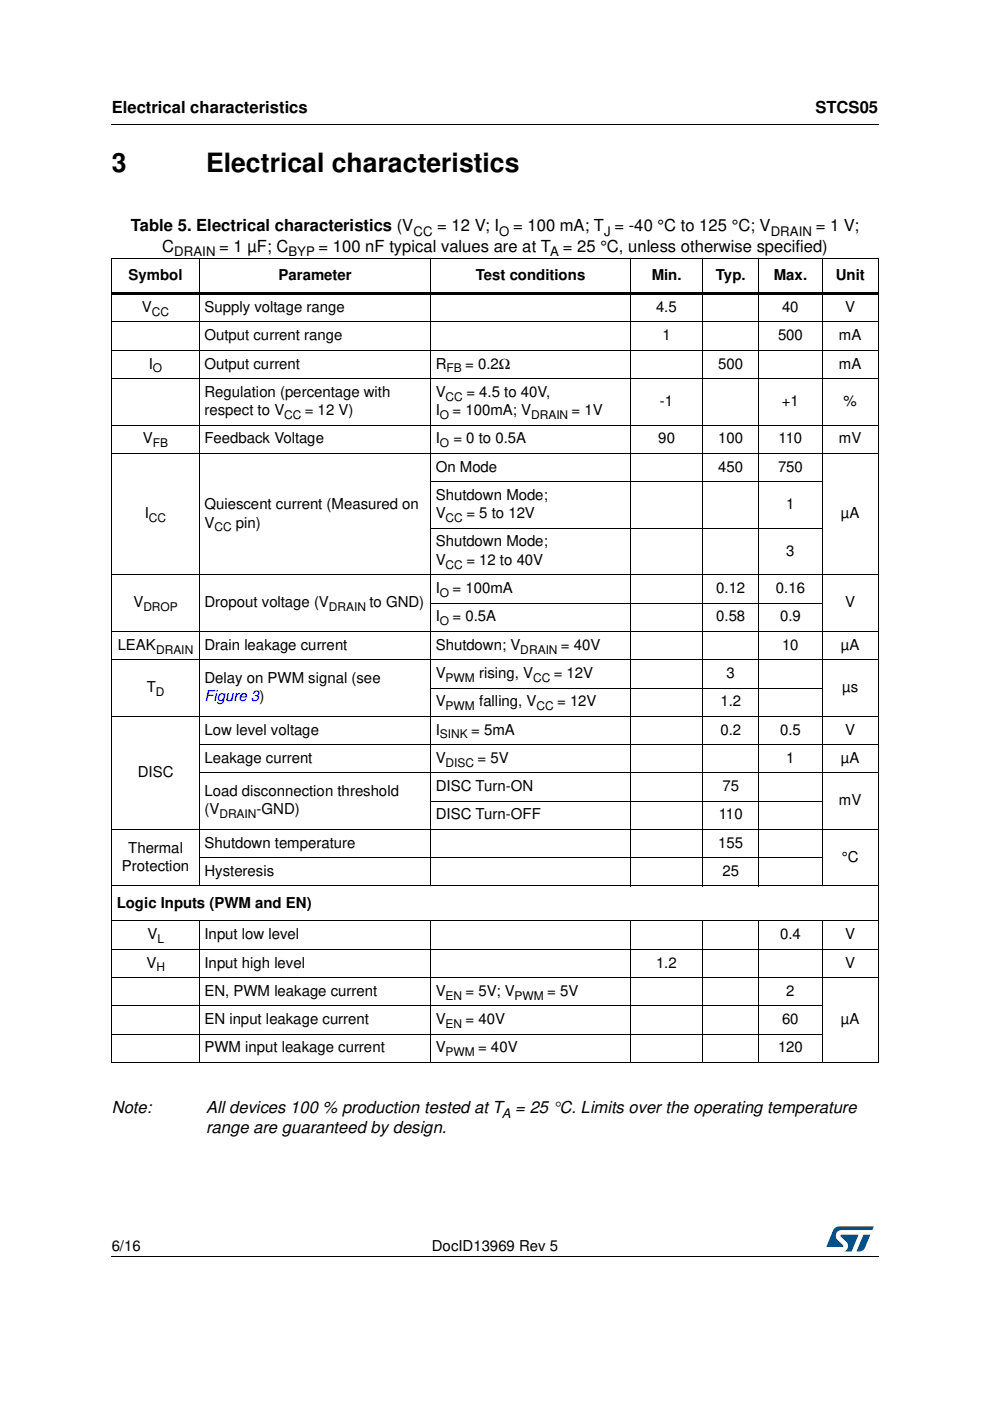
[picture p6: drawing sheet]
<svg xmlns="http://www.w3.org/2000/svg" width="210mm" height="297mm" viewBox="0 0 210 297" stroke-linecap="round" stroke-linejoin="round" font-family="sans-serif">
<defs><g id="words">
<g font-size="5.6">
<text x="23.7" y="36.4">3</text>
<text x="43.7" y="36.4">Electrical characteristics</text>
</g>
<g font-size="3.5">
<text x="23.7" y="23.9">Electrical characteristics</text>
<text x="172.9" y="23.9">STCS05</text>
<text x="27.8" y="49.1">Table 5. Electrical characteristics (V</text>
<text x="34.4" y="53.3">C</text>
<text x="46.5" y="53.3">= 1 µF; C</text>
<text x="67.6" y="53.3">= 100 nF typical values are at T</text>
<text x="92.7" y="49.1">= 12 V; I</text>
<text x="108.8" y="49.1">= 100 mA; T = -40 °C to 125 °C; V</text>
<text x="119.3" y="53.3">= 25 °C, unless otherwise specified)</text>
<text x="173" y="49.1">= 1 V;</text>
<text x="23.7" y="236.1">Note:</text>
<text x="43.7" y="236.1">All devices 100 % production tested at T = 25 °C. Limits over the operating temperature</text>
<text x="43.7" y="240.3">range are guaranteed by design.</text>
</g>
<g font-size="3.2">
<text x="27.3" y="59.4">Symbol</text>
<text x="59.1" y="59.4">Parameter</text>
<text x="100.9" y="59.4">Test conditions</text>
<text x="138.2" y="59.4">Min.</text>
<text x="151.8" y="59.4">Typ.</text>
<text x="164.1" y="59.4">Max.</text>
<text x="177.2" y="59.4">Unit</text>
<text x="30.1" y="66.1">V</text>
<text x="43.3" y="66.1">Supply voltage range</text>
<text x="139.1" y="66.1">4.5</text>
<text x="165.8" y="66.1">40</text>
<text x="179.2" y="66.1">V</text>
<text x="43.3" y="72.1">Output current range</text>
<text x="140.5" y="72.1">1</text>
<text x="165" y="72.1">500</text>
<text x="177.9" y="72.1">mA</text>
<text x="31.6" y="78.1">I</text>
<text x="43.3" y="78.1">Output current</text>
<text x="92.4" y="78.1">R</text>
<text x="98.6" y="78.1">= 0.2Ω</text>
<text x="152.3" y="78.1">500</text>
<text x="177.9" y="78.1">mA</text>
<text x="43.3" y="84.1">Regulation (percentage with</text>
<text x="43.3" y="88">respect to V</text>
<text x="64.6" y="88">= 12 V)</text>
<text x="92.4" y="88">I</text>
<text x="92.4" y="84.1">V</text>
<text x="96" y="88">= 100mA; V</text>
<text x="98.9" y="84.1">= 4.5 to 40V,</text>
<text x="121.2" y="88">= 1V</text>
<text x="139.9" y="86.1">-1</text>
<text x="165.8" y="86.1">+1</text>
<text x="178.9" y="86.1">%</text>
<text x="30.3" y="94">V</text>
<text x="43.3" y="94">Feedback Voltage</text>
<text x="92.4" y="94">I</text>
<text x="96.1" y="94">= 0 to 0.5A</text>
<text x="139.6" y="94">90</text>
<text x="152.3" y="94">100</text>
<text x="165.1" y="94">110</text>
<text x="177.9" y="94">mV</text>
<text x="92.4" y="100">On Mode</text>
<text x="152.3" y="100">450</text>
<text x="165" y="100">750</text>
<text x="43.3" y="108">Quiescent current (Measured on</text>
<text x="92.4" y="106">Shutdown Mode;</text>
<text x="166.7" y="108">1</text>
<text x="30.7" y="109.9">I</text>
<text x="43.3" y="111.8">V</text>
<text x="50" y="111.8">pin)</text>
<text x="92.4" y="109.9">V</text>
<text x="98.9" y="109.9">= 5 to 12V</text>
<text x="178.3" y="109.9">µA</text>
<text x="92.4" y="115.9">Shutdown Mode;</text>
<text x="92.4" y="119.8">V</text>
<text x="98.9" y="119.8">= 12 to 40V</text>
<text x="166.7" y="117.8">3</text>
<text x="92.4" y="125.8">I</text>
<text x="96" y="125.8">= 100mA</text>
<text x="151.8" y="125.8">0.12</text>
<text x="164.5" y="125.8">0.16</text>
<text x="28.3" y="128.8">V</text>
<text x="43.3" y="128.8">Dropout voltage (V</text>
<text x="78.3" y="128.8">to GND)</text>
<text x="92.4" y="131.7">I</text>
<text x="96" y="131.7">= 0.5A</text>
<text x="151.8" y="131.7">0.58</text>
<text x="165.4" y="131.7">0.9</text>
<text x="179.2" y="128.8">V</text>
<text x="25" y="137.8">LEAK</text>
<text x="43.3" y="137.8">Drain leakage current</text>
<text x="92.4" y="137.8">Shutdown; V</text>
<text x="118.9" y="137.8">= 40V</text>
<text x="165.8" y="137.8">10</text>
<text x="178.3" y="137.8">µA</text>
<text x="92.4" y="143.8">V</text>
<text x="101.6" y="143.8">rising, V</text>
<text x="117.4" y="143.8">= 12V</text>
<text x="154.1" y="143.8">3</text>
<text x="31.1" y="146.8">T</text>
<text x="43.3" y="144.8">Delay on PWM signal (see</text>
<text x="92.4" y="149.7">V</text>
<text x="101.6" y="149.7">falling, V</text>
<text x="118.1" y="149.7">= 12V</text>
<text x="152.7" y="149.7">1.2</text>
<text x="178.6" y="146.8">µs</text>
<text x="43.3" y="155.7">Low level voltage</text>
<text x="92.4" y="155.7">I</text>
<text x="99.9" y="155.7">= 5mA</text>
<text x="152.7" y="155.7">0.2</text>
<text x="165.4" y="155.7">0.5</text>
<text x="179.2" y="155.7">V</text>
<text x="43.3" y="161.8">Leakage current</text>
<text x="92.4" y="161.8">V</text>
<text x="101.3" y="161.8">= 5V</text>
<text x="166.7" y="161.8">1</text>
<text x="178.3" y="161.8">µA</text>
<text x="29.2" y="164.8">DISC</text>
<text x="92.4" y="167.7">DISC Turn-ON</text>
<text x="153.2" y="167.7">75</text>
<text x="43.3" y="168.8">Load disconnection threshold</text>
<text x="43.3" y="172.7">(V</text>
<text x="54.4" y="172.7">-GND)</text>
<text x="92.4" y="173.7">DISC Turn-OFF</text>
<text x="152.4" y="173.7">110</text>
<text x="177.9" y="170.7">mV</text>
<text x="43.3" y="179.7">Shutdown temperature</text>
<text x="152.3" y="179.7">155</text>
<text x="25.9" y="184.7">Protection</text>
<text x="27.2" y="180.8">Thermal</text>
<text x="43.3" y="185.7">Hysteresis</text>
<text x="153.2" y="185.7">25</text>
<text x="178.5" y="182.8">°C</text>
<text x="24.8" y="192.4">Logic Inputs (PWM and EN)</text>
<text x="31.2" y="199.1">V</text>
<text x="43.3" y="199.1">Input low level</text>
<text x="165.4" y="199.1">0.4</text>
<text x="179.2" y="199.1">V</text>
<text x="31" y="205.1">V</text>
<text x="43.3" y="205.1">Input high level</text>
<text x="139.1" y="205.1">1.2</text>
<text x="179.2" y="205.1">V</text>
<text x="43.3" y="211.1">EN, PWM leakage current</text>
<text x="92.4" y="211.1">V</text>
<text x="98.7" y="211.1">= 5V; V</text>
<text x="116" y="211.1">= 5V</text>
<text x="166.7" y="211.1">2</text>
<text x="43.3" y="217.1">EN input leakage current</text>
<text x="92.4" y="217.1">V</text>
<text x="98.7" y="217.1">= 40V</text>
<text x="165.8" y="217.1">60</text>
<text x="178.3" y="217.1">µA</text>
<text x="43.3" y="223.1">PWM input leakage current</text>
<text x="92.4" y="223.1">V</text>
<text x="101.4" y="223.1">= 40V</text>
<text x="165" y="223.1">120</text>
<text x="23.7" y="265.1">6/16</text>
<text x="91.6" y="265.1">DocID13969 Rev 5</text>
</g>
<text font-size="3.2" fill="#00f" x="43.3" y="148.7">Figure 3)</text>
<g font-size="2.8">
<text x="87.7" y="50">CC</text>
<text x="105.8" y="50">O</text>
<text x="128.1" y="50">J</text>
<text x="163.4" y="50">DRAIN</text>
<text x="36.9" y="54.2">DRAIN</text>
<text x="61.2" y="54.2">BYP</text>
<text x="116.7" y="54.2">A</text>
<text x="106.4" y="236.9">A</text>
</g>
<g font-size="2.5">
<text x="32.2" y="66.9">CC</text>
<text x="32.4" y="78.9">O</text>
<text x="94.7" y="78.9">FB</text>
<text x="60.3" y="88.8">CC</text>
<text x="93.3" y="88.8">O</text>
<text x="94.5" y="84.9">CC</text>
<text x="112.6" y="88.8">DRAIN</text>
<text x="32.4" y="94.8">FB</text>
<text x="93.3" y="94.8">O</text>
<text x="31.6" y="110.7">CC</text>
<text x="45.5" y="112.6">CC</text>
<text x="94.5" y="110.7">CC</text>
<text x="94.5" y="120.6">CC</text>
<text x="30.4" y="129.5">DROP</text>
<text x="69.7" y="129.5">DRAIN</text>
<text x="93.3" y="126.5">O</text>
<text x="93.3" y="132.5">O</text>
<text x="33.1" y="138.6">DRAIN</text>
<text x="110.3" y="138.6">DRAIN</text>
<text x="33.1" y="147.5">D</text>
<text x="94.5" y="144.5">PWM</text>
<text x="113" y="144.5">CC</text>
<text x="94.5" y="150.5">PWM</text>
<text x="113.7" y="150.5">CC</text>
<text x="93.3" y="156.5">SINK</text>
<text x="94.5" y="162.5">DISC</text>
<text x="46.5" y="173.5">DRAIN</text>
<text x="33.4" y="199.9">L</text>
<text x="33.1" y="206">H</text>
<text x="94.5" y="211.9">EN</text>
<text x="109.1" y="211.9">PWM</text>
<text x="94.5" y="217.9">EN</text>
<text x="94.5" y="223.9">PWM</text>
</g>
</g></defs>
<path d="M23.6 26.2l.1 .2zM186.2 26.2l.1 .2zM23.6 266.3l.1 .1zM186.2 266.3l.1 .1z" fill="#000"/>
<path d="M23.7 26.3h162.5M23.7 266.4h162.5" fill="none" stroke="#000" stroke-width=".21"/>
<path d="M175.2 260h10v5.3h-10z" fill="#fff"/>
<g fill="#005189">
<path d="M176.9 260.5l1-.5 7.3 .1-.3 .7h-6.4a1.31 1.31 0 0 0-1.3 1.1 1.31 1.31 0 0 0 .8 1.4l.7 .7 .1 .3-3.6 .1z"/>
<path d="M183.1 261.8h1.4l-.6 1.6a2.16 2.16 0 0 1-1.3 1.9l-1-.1z"/>
<path d="M178.3 261.8l3.7 .1-1.4 3.3-1.5 .1a1.43 1.43 0 0 0 .6-1.7l-1.4-1.4z"/>
</g>
<g fill="none" stroke="#000" stroke-width=".21">
<path d="M23.6 54.9h162.7M23.7 54.9v146.3M42.3 54.8v133.1M91.4 54.8v133.1M133.6 54.8v41.4M149 54.8v41.4M160.9 54.8v133.1M174.3 54.8v133.1M186.2 54.9v146.3M23.6 68.2h162.7M23.6 74.3h162.7M23.6 80.3h162.7"/>
<path d="M23.6 90.1h162.7M23.6 96.1h162.7M133.7 96.1v43.9M149 96.1v43.9M91.2 102.1h83.2M91.2 112h83.2M23.6 121.9h67.8M23.6 133.9h67.8M23.6 139.9h162.7M91.2 121.9h83.2M91.2 127.9h83.2M91.2 133.9h83.2"/>
<path d="M133.6 139.8v48.1M149 139.8v48.1M174.2 121.9h12.1M174.2 133.9h12.1M23.6 151.8h162.7M42.2 157.9h144.1M91.2 145.9h83.2M23.6 175.9h162.7M42.2 163.9h144.1M91.2 169.8h83.2M23.6 187.8h162.7M23.6 195.2h162.7"/>
<path d="M42.2 181.9h132.2M42.3 195.2v30.1M91.4 195.2v6.1M133.6 195.2v6.1M149 195.2v6.1M160.9 195.2v30.1M174.3 195.2v17.9M23.6 201.3h162.7M23.6 207.3h162.7M23.6 213.2h150.8M23.6 219.2h150.8M23.7 213.4v11.8"/>
<path d="M23.7 201.3v11.8M91.4 213.1v12.2M91.4 201.2v12.2M133.6 213.1v12.2M133.7 201.2v12.2M149 213.1v12.2M149 201.2v12.2M174.3 213.4v11.9M186.2 201.3v23.9M23.6 225.3h150.6M174.4 225.3h11.9"/>
</g>
<path d="M23.6 62h162.7v.6h-162.7z" fill="#000"/>
<use href="#words"/>
</svg>
